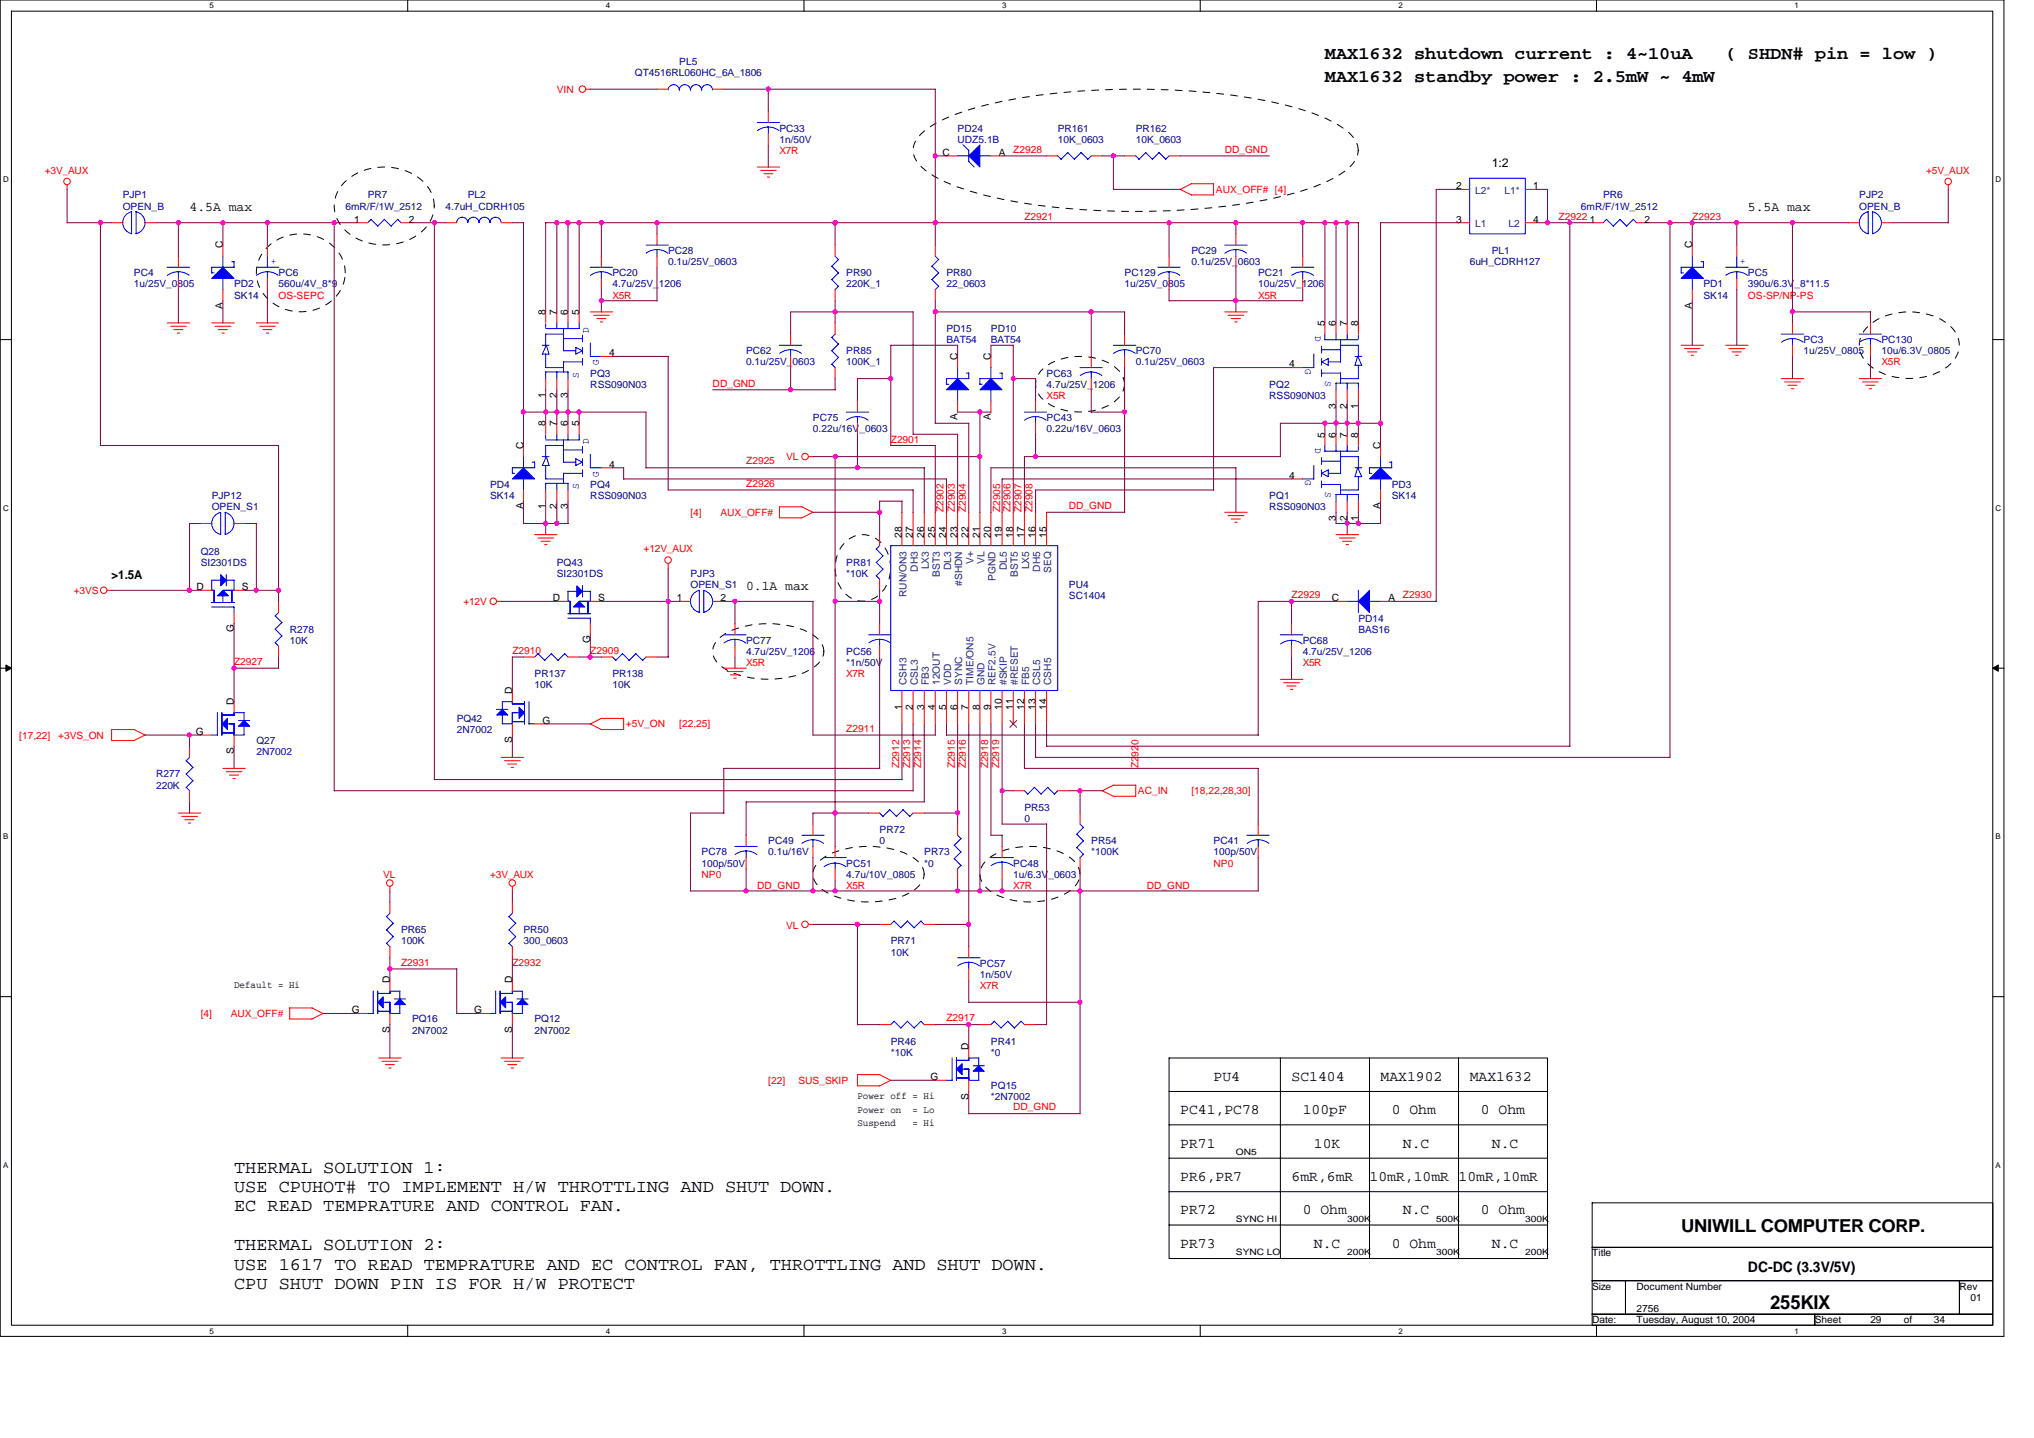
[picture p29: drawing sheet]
<svg xmlns="http://www.w3.org/2000/svg" width="297mm" height="210mm" viewBox="0 0 297 210" stroke-linecap="round" stroke-linejoin="round" font-family="sans-serif">
<defs><g id="words">
<text font-size="2.8" x="258.5" y="191.1">255KIX</text>
<g font-size="2.6">
<text x="193.5" y="8.7">MAX1632 shutdown current : 4~10uA</text>
<text x="193.5" y="11.9">MAX1632 standby power : 2.5mW ~ 4mW</text>
<text x="252" y="8.7">( SHDN# pin = low )</text>
<text x="34.2" y="171.2">THERMAL SOLUTION 1:</text>
<text x="34.2" y="174">USE CPUHOT# TO IMPLEMENT H/W THROTTLING AND SHUT DOWN.</text>
<text x="34.2" y="176.8">EC READ TEMPRATURE AND CONTROL FAN.</text>
<text x="245.5" y="179.8">UNIWILL COMPUTER CORP.</text>
<text x="34.2" y="182.5">THERMAL SOLUTION 2:</text>
<text x="34.2" y="185.3">USE 1617 TO READ TEMPRATURE AND EC CONTROL FAN, THROTTLING AND SHUT DOWN.</text>
<text x="34.2" y="188.2">CPU SHUT DOWN PIN IS FOR H/W PROTECT</text>
</g>
<g font-size="2.1">
<text x="177.2" y="157.8">PU4</text>
<text x="188.6" y="157.8">SC1404</text>
<text x="201.6" y="157.8">MAX1902</text>
<text x="214.6" y="157.8">MAX1632</text>
<text x="172.4" y="167.5">PR71</text>
<text x="172.4" y="162.6">PC41,PC78</text>
<text x="190.2" y="162.6">100pF</text>
<text x="191.9" y="167.5">10K</text>
<text x="203.2" y="162.6">0 Ohm</text>
<text x="204.9" y="167.5">N.C</text>
<text x="216.3" y="162.6">0 Ohm</text>
<text x="217.9" y="167.5">N.C</text>
<text x="172.4" y="172.4">PR6,PR7</text>
<text x="188.6" y="172.4">6mR,6mR</text>
<text x="200" y="172.4">10mR,10mR 10mR,10mR</text>
<text x="172.4" y="177.3">PR72</text>
<text x="190.2" y="177.3">0 Ohm</text>
<text x="204.9" y="177.3">N.C</text>
<text x="216.3" y="177.3">0 Ohm</text>
<text x="172.4" y="182.1">PR73</text>
<text x="191.9" y="182.1">N.C</text>
<text x="203.2" y="182.1">0 Ohm</text>
<text x="217.9" y="182.1">N.C</text>
<text x="255.3" y="185.7">DC-DC (3.3V/5V)</text>
</g>
<g font-size="1.9">
<text x="27.7" y="30.8">4.5A max</text>
<text x="255.3" y="30.8">5.5A max</text>
<text x="109" y="86.1">0.1A max</text>
</g>
<g font-size="1.8">
<text x="217.9" y="24.3">1:2</text>
<text x="16.3" y="84.6">&gt;1.5A</text>
</g>
<g font-size="1.5" fill="#000080">
<text x="92.7" y="11.1">QT4516RL060HC_6A_1806</text>
<text x="99.2" y="9.4">PL5</text>
<text x="113.8" y="19.2">PC33</text>
<text x="113.8" y="20.8">1n/50V</text>
<text x="139.8" y="19.2">PD24</text>
<text x="139.8" y="20.8">UDZ5.1B</text>
<text x="154.5" y="19.2">PR161</text>
<text x="154.5" y="20.8">10K_0603</text>
<text x="165.9" y="19.2">PR162</text>
<text x="165.9" y="20.8">10K_0603</text>
<text x="17.9" y="29">PJP1</text>
<text x="53.7" y="29">PR7</text>
<text x="68.3" y="29">PL2</text>
<text x="234.1" y="29">PR6</text>
<text x="271.5" y="29">PJP2</text>
<text x="17.9" y="30.6">OPEN_B</text>
<text x="50.4" y="30.6">6mR/F/1W_2512</text>
<text x="65.1" y="30.6">4.7uH_CDRH105</text>
<text x="230.9" y="30.6">6mR/F/1W_2512</text>
<text x="271.5" y="30.6">OPEN_B</text>
<text x="19.6" y="40.3">PC4</text>
<text x="19.6" y="42">1u/25V_0805</text>
<text x="34.2" y="42">PD2</text>
<text x="40.7" y="40.3">PC6</text>
<text x="40.7" y="42">560u/4V_8*9</text>
<text x="89.4" y="40.3">PC20</text>
<text x="89.4" y="42">4.7u/25V_1206</text>
<text x="97.6" y="37.1">PC28</text>
<text x="97.6" y="38.7">0.1u/25V_0603</text>
<text x="123.6" y="40.3">PR90</text>
<text x="123.6" y="42">220K_1</text>
<text x="138.2" y="40.3">PR80</text>
<text x="138.2" y="42">22_0603</text>
<text x="164.2" y="40.3">PC129</text>
<text x="164.2" y="42">1u/25V_0805</text>
<text x="174" y="37.1">PC29</text>
<text x="174" y="38.7">0.1u/25V_0603</text>
<text x="183.7" y="40.3">PC21</text>
<text x="183.7" y="42">10u/25V_1206</text>
<text x="214.6" y="38.7">6uH_CDRH127</text>
<text x="217.9" y="37.1">PL1</text>
<text x="248.8" y="42">PD1</text>
<text x="255.3" y="40.3">PC5</text>
<text x="255.3" y="42">390u/6.3V_8*11.5</text>
<text x="34.2" y="43.6">SK14</text>
<text x="248.8" y="43.6">SK14</text>
<text x="109" y="51.7">PC62</text>
<text x="109" y="53.3">0.1u/25V_0603</text>
<text x="123.6" y="51.7">PR85</text>
<text x="123.6" y="53.3">100K_1</text>
<text x="138.2" y="50.1">BAT54</text>
<text x="138.2" y="48.5">PD15</text>
<text x="144.7" y="50.1">BAT54</text>
<text x="144.7" y="48.5">PD10</text>
<text x="165.9" y="51.7">PC70</text>
<text x="165.9" y="53.3">0.1u/25V_0603</text>
<text x="263.4" y="50.1">PC3</text>
<text x="263.4" y="51.7">1u/25V_0805</text>
<text x="274.8" y="50.1">PC130</text>
<text x="274.8" y="51.7">10u/6.3V_0805</text>
<text x="86.2" y="55">PQ3</text>
<text x="86.2" y="56.6">RSS090N03</text>
<text x="152.8" y="55">PC63</text>
<text x="152.8" y="56.6">4.7u/25V_1206</text>
<text x="185.4" y="56.6">PQ2</text>
<text x="185.4" y="58.2">RSS090N03</text>
<text x="118.7" y="61.5">PC75</text>
<text x="118.7" y="63.1">0.22u/16V_0603</text>
<text x="152.8" y="61.5">PC43</text>
<text x="152.8" y="63.1">0.22u/16V_0603</text>
<text x="71.6" y="71.2">PD4</text>
<text x="86.2" y="71.2">PQ4</text>
<text x="203.2" y="71.2">PD3</text>
<text x="30.9" y="72.8">PJP12</text>
<text x="30.9" y="74.5">OPEN_S1</text>
<text x="71.6" y="72.8">SK14</text>
<text x="86.2" y="72.8">RSS090N03</text>
<text x="185.4" y="72.8">PQ1</text>
<text x="185.4" y="74.5">RSS090N03</text>
<text x="203.2" y="72.8">SK14</text>
<text x="29.3" y="81">Q28</text>
<text x="29.3" y="82.6">SI2301DS</text>
<text x="81.3" y="82.6">PQ43</text>
<text x="123.6" y="82.6">PR81</text>
<text x="81.3" y="84.2">SI2301DS</text>
<text x="100.8" y="84.2">PJP3</text>
<text x="100.8" y="85.9">OPEN_S1</text>
<text x="123.6" y="84.2">*10K</text>
<text x="156.1" y="85.9">PU4</text>
<text x="156.1" y="87.5">SC1404</text>
<text x="42.3" y="92.4">R278</text>
<text x="42.3" y="94">10K</text>
<text x="109" y="94">PC77</text>
<text x="109" y="95.6">4.7u/25V_1206</text>
<text x="123.6" y="95.6">PC56</text>
<text x="190.2" y="94">PC68</text>
<text x="190.2" y="95.6">4.7u/25V_1206</text>
<text x="198.4" y="90.7">PD14</text>
<text x="198.4" y="92.4">BAS16</text>
<text x="78.1" y="98.8">PR137</text>
<text x="78.1" y="100.5">10K</text>
<text x="89.4" y="98.8">PR138</text>
<text x="89.4" y="100.5">10K</text>
<text x="123.6" y="97.2">*1n/50V</text>
<text x="66.7" y="105.3">PQ42</text>
<text x="66.7" y="107">2N7002</text>
<text x="22.8" y="113.5">R277</text>
<text x="37.4" y="108.6">Q27</text>
<text x="37.4" y="110.2">2N7002</text>
<text x="22.8" y="115.1">220K</text>
<text x="149.6" y="118.4">PR53</text>
<text x="149.6" y="120">0</text>
<text x="102.5" y="124.9">PC78</text>
<text x="112.2" y="123.2">PC49</text>
<text x="112.2" y="124.9">0.1u/16V</text>
<text x="128.5" y="121.6">PR72</text>
<text x="128.5" y="123.2">0</text>
<text x="135" y="124.9">PR73</text>
<text x="159.4" y="123.2">PR54</text>
<text x="159.4" y="124.9">*100K</text>
<text x="177.2" y="123.2">PC41</text>
<text x="177.2" y="124.9">100p/50V</text>
<text x="102.5" y="126.5">100p/50V</text>
<text x="123.6" y="126.5">PC51</text>
<text x="123.6" y="128.1">4.7u/10V_0805</text>
<text x="135" y="126.5">*0</text>
<text x="148" y="126.5">PC48</text>
<text x="148" y="128.1">1u/6.3V_0603</text>
<text x="58.6" y="136.2">PR65</text>
<text x="58.6" y="137.9">100K</text>
<text x="76.5" y="136.2">PR50</text>
<text x="76.5" y="137.9">300_0603</text>
<text x="130.1" y="137.9">PR71</text>
<text x="130.1" y="139.5">10K</text>
<text x="143.1" y="141.1">PC57</text>
<text x="143.1" y="142.7">1n/50V</text>
<text x="60.2" y="149.2">PQ16</text>
<text x="78.1" y="149.2">PQ12</text>
<text x="60.2" y="150.9">2N7002</text>
<text x="78.1" y="150.9">2N7002</text>
<text x="130.1" y="152.5">PR46</text>
<text x="130.1" y="154.1">*10K</text>
<text x="144.7" y="152.5">PR41</text>
<text x="144.7" y="154.1">*0</text>
<text x="144.7" y="159">PQ15</text>
<text x="144.7" y="160.6">*2N7002</text>
</g>
<g font-size="1.5" fill="#f00">
<text x="81.3" y="13.5">VIN</text>
<text x="113.8" y="22.5">X7R</text>
<text x="148" y="22.3">Z2928</text>
<text x="178.9" y="22.3">DD_GND</text>
<text x="6.5" y="25.4">+3V_AUX</text>
<text x="177.6" y="28.1">AUX_OFF# [4]</text>
<text x="281.3" y="25.4">+5V_AUX</text>
<text x="149.6" y="32">Z2921</text>
<text x="227.6" y="32">Z2922</text>
<text x="247.1" y="32">Z2923</text>
<text x="40.7" y="43.6">OS-SEPC</text>
<text x="89.4" y="43.6">X5R</text>
<text x="183.7" y="43.6">X5R</text>
<text x="255.3" y="43.6">OS-SP/NP-PS</text>
<text x="274.8" y="53.3">X5R</text>
<text x="104.1" y="56.4">DD_GND</text>
<text x="152.8" y="58.2">X5R</text>
<text x="130.1" y="64.7">Z2901</text>
<text x="109" y="71.1">Z2926</text>
<text x="109" y="67.8">Z2925</text>
<text x="114.8" y="67.2">VL</text>
<text x="100.8" y="75.3">[4]</text>
<text x="105.2" y="75.3">AUX_OFF#</text>
<text x="137.8" y="74.8" transform="rotate(-90 137.8 74.8)">Z2902</text>
<text x="139.4" y="74.8" transform="rotate(-90 139.4 74.8)">Z2903</text>
<text x="141" y="74.8" transform="rotate(-90 141 74.8)">Z2904</text>
<text x="146.1" y="74.8" transform="rotate(-90 146.1 74.8)">Z2905</text>
<text x="147.5" y="74.8" transform="rotate(-90 147.5 74.8)">Z2906</text>
<text x="149.2" y="74.8" transform="rotate(-90 149.2 74.8)">Z2907</text>
<text x="150.8" y="74.8" transform="rotate(-90 150.8 74.8)">Z2908</text>
<text x="156.1" y="74.3">DD_GND</text>
<text x="94" y="80.6">+12V_AUX</text>
<text x="10.8" y="86.7">+3VS</text>
<text x="67.7" y="88.3">+12V</text>
<text x="188.6" y="87.3">Z2929</text>
<text x="204.9" y="87.3">Z2930</text>
<text x="74.8" y="95.4">Z2910</text>
<text x="86.2" y="95.4">Z2909</text>
<text x="34.2" y="97.1">Z2927</text>
<text x="109" y="97.2">X5R</text>
<text x="123.6" y="98.8">X7R</text>
<text x="190.2" y="97.2">X5R</text>
<text x="2.8" y="107.8">[17,22]</text>
<text x="8.5" y="107.8">+3VS_ON</text>
<text x="91.4" y="106.2">+5V_ON</text>
<text x="99.2" y="106.2">[22,25]</text>
<text x="123.6" y="106.8">Z2911</text>
<text x="131.3" y="112.2" transform="rotate(-90 131.3 112.2)">Z2912</text>
<text x="132.9" y="112.2" transform="rotate(-90 132.9 112.2)">Z2913</text>
<text x="134.5" y="112.2" transform="rotate(-90 134.5 112.2)">Z2914</text>
<text x="139.4" y="112.2" transform="rotate(-90 139.4 112.2)">Z2915</text>
<text x="141" y="112.2" transform="rotate(-90 141 112.2)">Z2916</text>
<text x="144.3" y="112.2" transform="rotate(-90 144.3 112.2)">Z2918</text>
<text x="145.9" y="112.2" transform="rotate(-90 145.9 112.2)">Z2919</text>
<text x="166.2" y="112.2" transform="rotate(-90 166.2 112.2)">Z2920</text>
<text x="166.2" y="115.9">AC_IN</text>
<text x="174" y="115.9">[18,22,28,30]</text>
<text x="56" y="128.1">VL</text>
<text x="71.6" y="128.1">+3V_AUX</text>
<text x="102.5" y="128.1">NP0</text>
<text x="110.6" y="129.7">DD_GND</text>
<text x="123.6" y="129.7">X5R</text>
<text x="148" y="129.7">X7R</text>
<text x="167.5" y="129.7">DD_GND</text>
<text x="177.2" y="126.5">NP0</text>
<text x="114.8" y="135.6">VL</text>
<text x="58.6" y="140.9">Z2931</text>
<text x="74.8" y="140.9">Z2932</text>
<text x="29.3" y="148.4">[4]</text>
<text x="33.7" y="148.4">AUX_OFF#</text>
<text x="138.2" y="149.1">Z2917</text>
<text x="143.1" y="144.4">X7R</text>
<text x="112.2" y="158.2">[22]</text>
<text x="116.6" y="158.2">SUS_SKIP</text>
<text x="148" y="162.1">DD_GND</text>
</g>
<g font-size="1.5">
<text x="137.6" y="22.7">C</text>
<text x="145.9" y="22.7">A</text>
<text x="212.7" y="27.6">2</text>
<text x="223.9" y="27.6">1</text>
<text x="51.7" y="32.5">1</text>
<text x="59.7" y="32.5">2</text>
<text x="212.7" y="32.5">3</text>
<text x="223.9" y="32.5">4</text>
<text x="232.2" y="32.5">1</text>
<text x="240.2" y="32.5">2</text>
<text x="32.5" y="36.3" transform="rotate(-90 32.5 36.3)">C</text>
<text x="247.1" y="36.3" transform="rotate(-90 247.1 36.3)">C</text>
<text x="32.5" y="45.1" transform="rotate(-90 32.5 45.1)">A</text>
<text x="79.7" y="46" transform="rotate(-90 79.7 46)">8</text>
<text x="81.3" y="46" transform="rotate(-90 81.3 46)">7</text>
<text x="82.9" y="46" transform="rotate(-90 82.9 46)">6</text>
<text x="84.6" y="46" transform="rotate(-90 84.6 46)">5</text>
<text x="193.5" y="47.6" transform="rotate(-90 193.5 47.6)">5</text>
<text x="195.1" y="47.6" transform="rotate(-90 195.1 47.6)">6</text>
<text x="196.7" y="47.6" transform="rotate(-90 196.7 47.6)">7</text>
<text x="198.3" y="47.6" transform="rotate(-90 198.3 47.6)">8</text>
<text x="247.1" y="45.1" transform="rotate(-90 247.1 45.1)">A</text>
<text x="89" y="52">4</text>
<text x="139.8" y="52.5" transform="rotate(-90 139.8 52.5)">C</text>
<text x="144.7" y="52.5" transform="rotate(-90 144.7 52.5)">C</text>
<text x="188.3" y="53.6">4</text>
<text x="79.7" y="58.1" transform="rotate(-90 79.7 58.1)">1</text>
<text x="81.3" y="58.1" transform="rotate(-90 81.3 58.1)">2</text>
<text x="82.9" y="58.1" transform="rotate(-90 82.9 58.1)">3</text>
<text x="195.1" y="59.7" transform="rotate(-90 195.1 59.7)">3</text>
<text x="196.7" y="59.7" transform="rotate(-90 196.7 59.7)">2</text>
<text x="198.3" y="59.7" transform="rotate(-90 198.3 59.7)">1</text>
<text x="76.4" y="65.5" transform="rotate(-90 76.4 65.5)">C</text>
<text x="79.7" y="62.3" transform="rotate(-90 79.7 62.3)">8</text>
<text x="81.3" y="62.3" transform="rotate(-90 81.3 62.3)">7</text>
<text x="82.9" y="62.3" transform="rotate(-90 82.9 62.3)">6</text>
<text x="84.6" y="62.3" transform="rotate(-90 84.6 62.3)">5</text>
<text x="139.8" y="61.4" transform="rotate(-90 139.8 61.4)">A</text>
<text x="144.7" y="61.4" transform="rotate(-90 144.7 61.4)">A</text>
<text x="193.5" y="63.9" transform="rotate(-90 193.5 63.9)">5</text>
<text x="195.1" y="63.9" transform="rotate(-90 195.1 63.9)">6</text>
<text x="196.7" y="63.9" transform="rotate(-90 196.7 63.9)">7</text>
<text x="198.3" y="63.9" transform="rotate(-90 198.3 63.9)">8</text>
<text x="201.6" y="65.5" transform="rotate(-90 201.6 65.5)">C</text>
<text x="89" y="68.3">4</text>
<text x="188.3" y="69.9">4</text>
<text x="76.4" y="74.4" transform="rotate(-90 76.4 74.4)">A</text>
<text x="79.7" y="74.4" transform="rotate(-90 79.7 74.4)">1</text>
<text x="81.3" y="74.4" transform="rotate(-90 81.3 74.4)">2</text>
<text x="82.9" y="74.4" transform="rotate(-90 82.9 74.4)">3</text>
<text x="195.1" y="76" transform="rotate(-90 195.1 76)">3</text>
<text x="196.7" y="76" transform="rotate(-90 196.7 76)">2</text>
<text x="198.3" y="76" transform="rotate(-90 198.3 76)">1</text>
<text x="201.6" y="74.4" transform="rotate(-90 201.6 74.4)">A</text>
<text x="131.7" y="78.5" transform="rotate(-90 131.7 78.5)">28</text>
<text x="133.3" y="78.5" transform="rotate(-90 133.3 78.5)">27</text>
<text x="135" y="78.5" transform="rotate(-90 135 78.5)">26</text>
<text x="136.6" y="78.5" transform="rotate(-90 136.6 78.5)">25</text>
<text x="138.2" y="78.5" transform="rotate(-90 138.2 78.5)">24</text>
<text x="139.8" y="78.5" transform="rotate(-90 139.8 78.5)">23</text>
<text x="141.5" y="78.5" transform="rotate(-90 141.5 78.5)">22</text>
<text x="143.1" y="78.5" transform="rotate(-90 143.1 78.5)">21</text>
<text x="144.7" y="78.5" transform="rotate(-90 144.7 78.5)">20</text>
<text x="146.3" y="78.5" transform="rotate(-90 146.3 78.5)">19</text>
<text x="148" y="78.5" transform="rotate(-90 148 78.5)">18</text>
<text x="149.6" y="78.5" transform="rotate(-90 149.6 78.5)">17</text>
<text x="151.2" y="78.5" transform="rotate(-90 151.2 78.5)">16</text>
<text x="152.8" y="78.5" transform="rotate(-90 152.8 78.5)">15</text>
<text x="28.7" y="86.1">D</text>
<text x="35.3" y="86.1">S</text>
<text x="80.7" y="87.8">D</text>
<text x="87.4" y="87.8">S</text>
<text x="98.9" y="87.8">1</text>
<text x="105.2" y="87.8">2</text>
<text x="194.5" y="87.8">C</text>
<text x="202.8" y="87.8">A</text>
<text x="34.2" y="92.2" transform="rotate(-90 34.2 92.2)">G</text>
<text x="86.2" y="93.9" transform="rotate(-90 86.2 93.9)">G</text>
<text x="74.8" y="101.3" transform="rotate(-90 74.8 101.3)">D</text>
<text x="28.6" y="107.3">G</text>
<text x="34.2" y="102.9" transform="rotate(-90 34.2 102.9)">D</text>
<text x="79.2" y="105.6">G</text>
<text x="131.7" y="103.6" transform="rotate(-90 131.7 103.6)">1</text>
<text x="133.3" y="103.6" transform="rotate(-90 133.3 103.6)">2</text>
<text x="135" y="103.6" transform="rotate(-90 135 103.6)">3</text>
<text x="136.6" y="103.6" transform="rotate(-90 136.6 103.6)">4</text>
<text x="138.2" y="103.6" transform="rotate(-90 138.2 103.6)">5</text>
<text x="139.8" y="103.6" transform="rotate(-90 139.8 103.6)">6</text>
<text x="141.5" y="103.6" transform="rotate(-90 141.5 103.6)">7</text>
<text x="143.1" y="103.6" transform="rotate(-90 143.1 103.6)">8</text>
<text x="144.7" y="103.6" transform="rotate(-90 144.7 103.6)">9</text>
<text x="146.3" y="103.6" transform="rotate(-90 146.3 103.6)">10</text>
<text x="148" y="103.6" transform="rotate(-90 148 103.6)">11</text>
<text x="149.6" y="103.6" transform="rotate(-90 149.6 103.6)">12</text>
<text x="151.2" y="103.6" transform="rotate(-90 151.2 103.6)">13</text>
<text x="152.8" y="103.6" transform="rotate(-90 152.8 103.6)">14</text>
<text x="34.2" y="110.1" transform="rotate(-90 34.2 110.1)">S</text>
<text x="74.8" y="108.5" transform="rotate(-90 74.8 108.5)">S</text>
<text x="56.9" y="143.5" transform="rotate(-90 56.9 143.5)">D</text>
<text x="74.8" y="143.5" transform="rotate(-90 74.8 143.5)">D</text>
<text x="34.2" y="144.2">Default = Hi</text>
<text x="51.4" y="147.9">G</text>
<text x="69.3" y="147.9">G</text>
<text x="56.9" y="150.8" transform="rotate(-90 56.9 150.8)">S</text>
<text x="74.8" y="150.8" transform="rotate(-90 74.8 150.8)">S</text>
<text x="141.5" y="153.3" transform="rotate(-90 141.5 153.3)">D</text>
<text x="125.2" y="160.5">Power off = Hi</text>
<text x="135.9" y="157.7">G</text>
<text x="141.5" y="160.5" transform="rotate(-90 141.5 160.5)">S</text>
<text x="125.2" y="162.5">Power on</text>
<text x="125.2" y="164.4">Suspend</text>
<text x="133.3" y="162.5">= Lo</text>
<text x="133.3" y="164.4">= Hi</text>
<text x="232.5" y="183.4">Title</text>
<text x="232.5" y="188.3">Size</text>
<text x="239" y="188.3">Document Number</text>
<text x="239" y="191.5">2756</text>
<text x="286.1" y="188.3">Rev</text>
<text x="287.8" y="189.9">01</text>
<text x="232.5" y="193.1">Date:</text>
<text x="239" y="193.1">Tuesday, August 10, 2004</text>
<text x="265" y="193.1">Sheet</text>
<text x="273.2" y="193.1">29</text>
<text x="278" y="193.1">of</text>
<text x="282.4" y="193.1">34</text>
</g>
<g font-size="1.5" fill="#004080">
<text x="215.4" y="28.3">L2*</text>
<text x="219.7" y="28.3">L1*</text>
<text x="215.4" y="33.2">L1</text>
<text x="220.3" y="33.2">L2</text>
<text x="134" y="83.4" transform="rotate(-90 134 83.4)">DH3</text>
<text x="135.7" y="83.1" transform="rotate(-90 135.7 83.1)">LX3</text>
<text x="138.9" y="83.2" transform="rotate(-90 138.9 83.2)">DL3</text>
<text x="142.2" y="82.3" transform="rotate(-90 142.2 82.3)">V+</text>
<text x="143.8" y="82.3" transform="rotate(-90 143.8 82.3)">VL</text>
<text x="147" y="83.2" transform="rotate(-90 147 83.2)">DL5</text>
<text x="150.3" y="83.1" transform="rotate(-90 150.3 83.1)">LX5</text>
<text x="151.9" y="83.4" transform="rotate(-90 151.9 83.4)">DH5</text>
<text x="153.5" y="83.6" transform="rotate(-90 153.5 83.6)">SEQ</text>
<text x="132.4" y="87.2" transform="rotate(-90 132.4 87.2)">RUN/ON3</text>
<text x="137.3" y="84.2" transform="rotate(-90 137.3 84.2)">BST3</text>
<text x="140.5" y="85.5" transform="rotate(-90 140.5 85.5)">#SHDN</text>
<text x="145.4" y="84.8" transform="rotate(-90 145.4 84.8)">PGND</text>
<text x="148.6" y="84.2" transform="rotate(-90 148.6 84.2)">BST5</text>
<text x="132.4" y="100" transform="rotate(-90 132.4 100)">CSH3</text>
<text x="134" y="100" transform="rotate(-90 134 100)">CSL3</text>
<text x="135.7" y="100" transform="rotate(-90 135.7 100)">FB3</text>
<text x="137.3" y="100" transform="rotate(-90 137.3 100)">12OUT</text>
<text x="138.9" y="100" transform="rotate(-90 138.9 100)">VDD</text>
<text x="140.5" y="100" transform="rotate(-90 140.5 100)">SYNC</text>
<text x="142.2" y="100" transform="rotate(-90 142.2 100)">TIME/ON5</text>
<text x="143.8" y="100" transform="rotate(-90 143.8 100)">GND</text>
<text x="145.4" y="100" transform="rotate(-90 145.4 100)">REF2.5V</text>
<text x="147" y="100" transform="rotate(-90 147 100)">#SKIP</text>
<text x="148.6" y="100" transform="rotate(-90 148.6 100)">#RESET</text>
<text x="150.3" y="100" transform="rotate(-90 150.3 100)">FB5</text>
<text x="151.9" y="100" transform="rotate(-90 151.9 100)">CSL5</text>
<text x="153.5" y="100" transform="rotate(-90 153.5 100)">CSH5</text>
</g>
<g font-size="1.5" fill="#00f">
<text x="39.5" y="38.6">+</text>
<text x="254.1" y="38.6">+</text>
<text x="86" y="48.6" transform="rotate(-90 86 48.6)">D</text>
<text x="87.5" y="53.3" transform="rotate(-90 87.5 53.3)">G</text>
<text x="190.6" y="53.8" transform="rotate(90 190.6 53.8)">G</text>
<text x="192.1" y="49.1" transform="rotate(90 192.1 49.1)">D</text>
<text x="84.5" y="55.1" transform="rotate(-90 84.5 55.1)">S</text>
<text x="193.5" y="55.6" transform="rotate(90 193.5 55.6)">S</text>
<text x="86" y="64.9" transform="rotate(-90 86 64.9)">D</text>
<text x="192.1" y="65.4" transform="rotate(90 192.1 65.4)">D</text>
<text x="84.5" y="71.4" transform="rotate(-90 84.5 71.4)">S</text>
<text x="87.5" y="69.6" transform="rotate(-90 87.5 69.6)">G</text>
<text x="190.6" y="70.1" transform="rotate(90 190.6 70.1)">G</text>
<text x="193.5" y="71.9" transform="rotate(90 193.5 71.9)">S</text>
</g>
<g font-size="1.3">
<text x="180.5" y="168.6">ON5</text>
<text x="180.5" y="178.4">SYNC HI</text>
<text x="196.7" y="178.4">300K</text>
<text x="209.7" y="178.4">500K</text>
<text x="222.8" y="178.4">300K</text>
<text x="180.5" y="183.2">SYNC LO</text>
<text x="196.7" y="183.2">200K</text>
<text x="209.7" y="183.2">300K</text>
<text x="222.8" y="183.2">200K</text>
</g>
<g font-size="1.2">
<text x="30.6" y="1.2">5</text>
<text x="88.5" y="1.2">4</text>
<text x="146.3" y="1.2">3</text>
<text x="204.2" y="1.2">2</text>
<text x="262.1" y="1.2">1</text>
<text x=".5" y="26.6">D</text>
<text x="291.4" y="26.6">D</text>
<text x=".5" y="74.6">C</text>
<text x="291.4" y="74.6">C</text>
<text x=".5" y="122.5">B</text>
<text x="291.4" y="122.5">B</text>
<text x=".5" y="170.5">A</text>
<text x="291.4" y="170.5">A</text>
<text x="30.6" y="194.7">5</text>
<text x="88.5" y="194.7">4</text>
<text x="146.3" y="194.7">3</text>
<text x="204.2" y="194.7">2</text>
<text x="262.1" y="194.7">1</text>
</g>
</g></defs>
<path d="M0 0h292.6v195.1h-292.6zM1.7 1.6h289.3v191.8h-289.3z" fill="none" stroke="#000" stroke-width=".15"/>
<g fill="#fff">
<path d="M30.6 .2h.6v1.3h-.6z"/>
<path d="M30.6 193.6h.6v1.3h-.6z"/>
</g>
<path d="M59.5 0v1.6M59.5 193.4v1.7" fill="none" stroke="#000" stroke-width=".15"/>
<g fill="#fff">
<path d="M88.5 .2h.6v1.3h-.6z"/>
<path d="M88.5 193.6h.6v1.3h-.6z"/>
</g>
<path d="M117.4 0v1.6M117.4 193.4v1.7" fill="none" stroke="#000" stroke-width=".15"/>
<g fill="#fff">
<path d="M146.3 .2h.7v1.3h-.7z"/>
<path d="M146.3 193.6h.7v1.3h-.7z"/>
</g>
<path d="M175.3 0v1.6M175.3 193.4v1.7" fill="none" stroke="#000" stroke-width=".15"/>
<g fill="#fff">
<path d="M204.2 .2h.6v1.3h-.6z"/>
<path d="M204.2 193.6h.6v1.3h-.6z"/>
</g>
<path d="M233.1 0v1.6M233.1 193.4v1.7" fill="none" stroke="#000" stroke-width=".15"/>
<g fill="#fff">
<path d="M262.1 .2h.6v1.3h-.6z"/>
<path d="M262.1 193.6h.6v1.3h-.6z"/>
<path d="M.5 25.6h.8v1.3h-.8z"/>
<path d="M291.4 25.6h.9v1.3h-.9z"/>
<path d="M.5 73.5h.8v1.3h-.8z"/>
<path d="M291.4 73.5h.9v1.3h-.9z"/>
</g>
<path d="M0 49.6h1.7M291 49.6h1.6" fill="none" stroke="#000" stroke-width=".15"/>
<g fill="#fff">
<path d="M.5 121.5h.7v1.3h-.7z"/>
<path d="M291.4 121.5h.8v1.3h-.8z"/>
</g>
<path d="M0 97.5h1.7M291 97.5h1.6" fill="none" stroke="#000" stroke-width=".15"/>
<path d="M.9 97.1l.8 .4-.8 .5zM291 97.5l.8-.4v.9z" fill="#000" stroke="#000" stroke-width=".15"/>
<g fill="#fff">
<path d="M.5 169.4h.7v1.3h-.7z"/>
<path d="M291.4 169.4h.8v1.3h-.8z"/>
</g>
<g fill="none" stroke="#000" stroke-width=".15">
<path d="M0 145.5h1.7M170.7 154.4h55.3v29.3h-55.3zM170.7 159.3h55.3M187 154.4v29.3M200 154.4v29.3M213 154.4v29.3M291 145.5h1.6M170.7 173.9h55.3M170.7 169.1h55.3M170.7 164.2h55.3M170.7 178.8h55.3M232.5 175.6h58.5v6.5h-58.5z"/>
<path d="M232.5 182.1h58.5v4.8h-58.5zM232.5 186.9h4.9v4.9h-4.9zM232.5 191.8h32.5v1.6h-32.5zM237.4 186.9h48.7v4.9h-48.7zM265 191.8h26v1.6h-26zM286.1 186.9h4.9v4.9h-4.9z"/>
</g>
<path d="M134.4 19.7a17.8 17.8 0 0 1 7.6-3.8 90.6 90.6 0 0 1 26.6-2.8 79.1 79.1 0 0 1 22.8 3.3 16.1 16.1 0 0 1 5.9 3.3 2.95 2.95 0 0 1 0 4.5 17.8 17.8 0 0 1-7.6 3.8 90.5 90.5 0 0 1-26.7 2.8 78.8 78.8 0 0 1-22.8-3.4 16.1 16.1 0 0 1-5.8-3.2 2.95 2.95 0 0 1 0-4.5zM39.3 35.8a7 7 0 0 1 10.4 1.4 5.4 5.4 0 0 1-2.8 7.7 6.8 6.8 0 0 1-9.1-3.3 5.2 5.2 0 0 1 1.5-5.8zM50.6 26.3a8.6 8.6 0 0 1 11.6 .7 4.8 4.8 0 0 1-1.3 7.3 8.6 8.6 0 0 1-10.9-1.1 4.7 4.7 0 0 1 .6-6.9zM152.5 53.7a9.1 9.1 0 0 1 10.5 0 2.91 2.91 0 0 1 0 4.8 9.1 9.1 0 0 1-10.5 0 2.92 2.92 0 0 1 0-4.8zM272.9 47.5a9.8 9.8 0 0 1 11.8 0 3.6 3.6 0 0 1 0 5.8 9.7 9.7 0 0 1-11.8 0 3.6 3.6 0 0 1 0-5.8zM123.4 79.2a3.7 3.7 0 0 1 6.1 1.2 5.3 5.3 0 0 1-2.1 7.1 3.8 3.8 0 0 1-4.9-2.2 5.6 5.6 0 0 1 .9-6.1zM105 93.2a9.9 9.9 0 0 1 5.9-2.1 13.2 13.2 0 0 1 7.8 1.6 2.81 2.81 0 0 1 1.5 3 4.7 4.7 0 0 1-3.2 2.7 14.7 14.7 0 0 1-10.6-.4 3.8 3.8 0 0 1-2.3-2.9l.1-.7 .3-.6zM119.6 125.7a9.9 9.9 0 0 1 5.9-2.1 13.2 13.2 0 0 1 7.9 1.6 2.81 2.81 0 0 1 1.4 3.1 4.7 4.7 0 0 1-3.2 2.6 14.7 14.7 0 0 1-10.5-.4 3.8 3.8 0 0 1-2.4-2.9l.1-.7 .3-.6zM143.9 125.7a9.8 9.8 0 0 1 7.7-2.1 8.5 8.5 0 0 1 5.3 2.1 2.54 2.54 0 0 1 0 3.8 9.8 9.8 0 0 1-7.7 2.1 8.4 8.4 0 0 1-5.3-2.1 2.55 2.55 0 0 1 0-3.8z" fill="none" stroke="#000" stroke-width=".15" stroke-dasharray="1 1 1 1 1 1 1 1"/>
<g fill="none" stroke="#f00" stroke-width=".15">
<path d="M85.6 13h.6M95.9 13h1.7M104.1 13h1.6M112.2 16.3v1.6M112.2 19.5v1.6M9.8 27v.7M16.3 32.5h1.6M21.2 32.5h1.6M26.1 37.4v1.6M32.6 35.8v1.6M39 35.8v1.6M52.1 32.5h1.6"/>
<path d="M58.6 32.5h1.6M65.1 32.5h1.6M73.2 32.5h1.6M87.8 37.4v1.6M95.9 34.1v1.7M95.9 37.4v1.6M110.6 24.4h3.3M111.1 24.9h2.3M111.5 25.4h1.4M112.1 25.8h.3M122 35.8v1.6M136.6 35.8v1.6"/>
<path d="M138.2 22.8h1.6M144.7 22.8h1.6M152.8 22.8h1.7M159.4 22.8h1.6M164.2 22.8h1.7M170.7 37.4v1.6M170.7 22.8h1.7M172.4 27.6l1.6 .9M174 26.8h3.2M174 26.8l-1.7 .9M174 28.4h3.2M177.2 26.8v1.6"/>
<path d="M180.5 34.1v1.7M180.5 37.4v1.6M190.2 37.4v1.6M213 32.5h1.6M213 27.6h1.6M222.8 32.5h1.6M222.8 27.6h1.6M232.5 32.5h1.6M239 32.5h1.6M247.1 35.8v1.6M253.6 35.8v1.6M269.9 32.5h1.6"/>
<path d="M274.8 32.5h1.6M284.5 27v.7M24.4 47.1h3.3M24.9 47.6h2.3M25.4 48.1h1.3M25.9 48.6h.3M26.1 40.6v1.7M30.9 47.1h3.3M31.4 47.6h2.3M31.9 48.1h1.3M32.4 48.6h.3M32.6 42.3v1.6"/>
<path d="M37.4 47.1h3.3M37.9 47.6h2.3M38.4 48.1h1.3M38.9 48.6h.3M39 40.6v1.7M79.7 45.5v1.6M79.7 55.3v1.6M81.3 45.5v1.6M81.3 55.3v1.6M82.9 45.5v1.6M82.9 55.3v1.6M84.6 45.5v1.6"/>
<path d="M86.2 45.5h3.3M86.7 46h2.3M87.2 46.5h1.3M87.7 47h.3M87.8 52h1.6M87.8 40.6v1.7M115.5 48.8v1.6M115.5 52v1.7M122 42.3v1.6M122 47.1v1.7M122 53.7v1.6M125.2 58.5v1.7"/>
<path d="M136.6 42.3v1.6M139.8 52v1.7M139.8 58.5v1.7M144.7 52v1.7M144.7 58.5v1.7M151.2 58.5v1.7M159.4 52v1.7M159.4 55.3v1.6M164.2 48.8v1.6M164.2 52v1.7M170.7 40.6v1.7M178.9 45.5h3.2"/>
<path d="M179.3 46h2.3M179.8 46.5h1.3M180.3 47h.4M188.6 53.7h1.6M190.2 40.6v1.7M193.5 47.1v1.7M195.1 47.1v1.7M195.1 56.9v1.6M196.7 47.1v1.7M196.7 56.9v1.6M198.4 47.1v1.7M198.4 56.9v1.6"/>
<path d="M245.5 50.4h3.3M246 50.9h2.3M246.5 51.4h1.3M247 51.9h.3M247.1 42.3v1.6M252 50.4h3.3M252.5 50.9h2.3M253 51.4h1.3M253.5 51.9h.3M253.6 40.6v1.7M260.1 55.3h3.3M260.6 55.8h2.3"/>
<path d="M261.1 56.2h1.3M261.6 56.7h.4M261.8 47.1v1.7M261.8 50.4v1.6M271.5 55.3h3.3M272 55.8h2.3M272.5 56.2h1.3M273 56.7h.3M273.2 47.1v1.7M273.2 50.4v1.6M29.3 76.4h1.6M34.2 76.4h1.6"/>
<path d="M76.5 65v1.7M76.5 71.5v1.7M78.1 78h3.2M78.6 78.5h2.3M79 79h1.3M79.5 79.5h.4M79.7 61.8v1.6M79.7 71.5v1.7M81.3 61.8v1.6M81.3 71.5v1.7M82.9 61.8v1.6M82.9 71.5v1.7"/>
<path d="M84.6 61.8v1.6M87.8 68.3h1.6M113.8 75.6h3.3M117.1 74l1.6 .8M117.1 74h-3.3v1.6M118.1 66.7h.6M118.7 74.8l-1.6 .8M125.2 61.8v1.6M128.5 78v1.7M131.7 74.8v4.9M133.3 74.8v4.9M135 74.8v4.9"/>
<path d="M136.6 74.8v4.9M138.2 74.8v4.9M139.8 74.8v4.9M141.5 74.8v4.9M143.1 74.8v4.9M144.7 74.8v4.9M146.3 74.8v4.9M148 74.8v4.9M149.6 74.8v4.9M151.2 61.8v1.6M151.2 74.8v4.9M152.8 74.8v4.9"/>
<path d="M178.9 74.8h3.2M179.3 75.3h2.3M179.8 75.8h1.3M180.3 76.2h.4M188.6 69.9h1.6M193.5 63.4v1.6M195.1 78h3.3M195.1 63.4v1.6M195.1 73.2v1.6M195.6 78.5h2.3M196.1 79h1.3M196.6 79.5h.3"/>
<path d="M196.7 63.4v1.6M196.7 73.2v1.6M198.4 63.4v1.6M198.4 73.2v1.6M201.6 65v1.7M201.6 71.5v1.7M15.6 86.2h.7M29.3 86.2h1.6M34.2 86.2h1.6M34.2 89.4v1.6M40.7 87.8v1.6M40.7 94.3v1.6"/>
<path d="M72.5 87.8h.7M76.5 95.9h1.6M81.3 87.8h1.6M82.9 95.9h1.7M86.2 87.8h1.6M86.2 91v1.7M87.8 95.9h1.6M94.3 95.9h1.6M97.6 82.3v.6M99.2 87.8h1.6M104.1 87.8h1.6M105.7 97.5h3.3"/>
<path d="M106.2 98h2.3M106.7 98.5h1.3M107.2 99h.3M107.3 91v1.7M107.3 94.3v1.6M128.5 84.5v1.7M128.5 91v1.7M128.5 94.3v1.6M187 99.2h3.3M187.5 99.7h2.3M188.6 91v1.7M188.6 94.3v1.6"/>
<path d="M195.1 87.8h1.6M201.6 87.8h1.6M19.5 106.5l1.7 .8M19.6 106.5h-3.3v1.6h3.3l1.6-.8M26.1 118.7h3.2M26.5 119.2h2.3M27 119.7h1.3M27.7 108.9v1.7M27.7 115.4v1.7M29.3 107.3h1.6M32.6 112.2h3.2M33 112.6h2.3"/>
<path d="M33.5 113.1h1.3M34 113.6h.4M34.2 102.4v1.6M34.2 107.3v1.6M73.2 110.6h3.3M73.7 111h2.3M74.1 111.5h1.4M74.7 112h.3M74.8 100.8v1.6M74.8 105.7v1.6M78.1 105.7h1.6M86.2 105.7l1.6-.8 3.3-.1v1.7h-3.3"/>
<path d="M86.2 105.7l1.6 .8M126.8 118.7h1.7M131.7 100.8v4.9M133.3 118.7h1.7M133.3 100.8v4.9M135 100.8v4.9M136.6 100.8v4.9M138.2 100.8v4.9M139.8 100.8v4.9M141.5 100.8v4.9M143.1 100.8v4.9M144.7 100.8v4.9"/>
<path d="M146.3 100.8v4.9M148 115.4h1.6M148 100.8v4.9M149.6 100.8v4.9M151.2 100.8v4.9M152.8 100.8v4.9M154.5 115.4h1.6M157.7 118.7v1.6M161 115.4l1.6 .8M162.6 114.6h3.3v1.6M162.6 114.6l-1.7 .8M162.6 116.2h3.3"/>
<path d="M187.9 100.1h1.4M188.4 100.6h.4M27.5 120.1h.4M56.9 129.4v.7M56.9 131.7v1.6M56.9 138.2v1.6M74.8 129.4v.7M74.8 131.7v1.6M74.8 138.2v1.6M109 121.9v1.6M109 125.2v1.6M118.1 134.9h.6"/>
<path d="M118.7 120.3v1.6M118.7 123.5v1.7M122 123.5v1.7M122 126.8v1.6M128.5 134.9h1.6M135 134.9h1.6M139.8 120.3v1.6M139.8 126.8v1.6M141.5 138.2v1.6M146.3 123.5v1.7M146.3 126.8v1.6M157.7 125.2v1.6"/>
<path d="M183.7 120.3v1.6M183.7 123.5v1.7M42.3 148.7h3.3M42.3 147.1h3.3M42.3 147.1v1.6M45.6 147.1l1.6 .9M47.2 147.9l-1.7 .9M52.1 147.9h1.6M55.3 154.4h3.3M55.8 154.9h2.3M56.3 155.4h1.3M56.8 155.9h.3"/>
<path d="M56.9 143.1v1.6M56.9 147.9v1.7M70 147.9h1.6M73.2 154.4h3.3M73.7 154.9h2.3M74.1 155.4h1.4M74.7 155.9h.3M74.8 143.1v1.6M74.8 147.9v1.7M125.2 158.5h3.3M125.2 156.8v1.7M125.2 156.9h3.3"/>
<path d="M128.5 149.6h1.6M128.5 156.9l1.6 .8M130.1 157.7l-1.7 .8M135 149.6h1.6M136.6 157.7h1.6M141.5 141.4v1.7M141.5 152.8v1.6M141.5 157.7v1.6M143.1 149.6h1.6M149.6 149.6h1.6"/>
<circle cx="85.1" cy="13" r=".48"/>
<circle cx="9.8" cy="26.5" r=".48"/>
<circle cx="284.5" cy="26.5" r=".48"/>
<circle cx="117.6" cy="66.6" r=".48"/>
<circle cx="15.1" cy="86.2" r=".48"/>
<circle cx="72" cy="87.8" r=".48"/>
<circle cx="97.6" cy="81.8" r=".48"/>
<circle cx="56.9" cy="128.9" r=".48"/>
<circle cx="74.8" cy="128.9" r=".48"/>
<circle cx="117.6" cy="134.9" r=".48"/>
</g>
<g fill="none" stroke="#00f" stroke-width=".15">
<path d="M97.6 13.1a.82 .82 0 0 1 .8-.7 .82 .82 0 0 1 .8 .7 .82 .82 0 0 1 .8-.7 .82 .82 0 0 1 .8 .7 .82 .82 0 0 1 .8-.7 .82 .82 0 0 1 .9 .7 .8 .8 0 0 1 .8-.7 .8 .8 0 0 1 .8 .7M110.6 17.9h3.3M110.6 19.1a2.59 2.59 0 0 1 1.6-.6 2.46 2.46 0 0 1 1.6 .6M112.2 18.5v1M19.2 34.1a1.63 1.63 0 0 1-1.3-1.6 1.62 1.62 0 0 1 1.3-1.6v3.3M19.9 30.9a1.65 1.65 0 0 1 1.3 1.6 1.63 1.63 0 0 1-1.3 1.6M19.9 30.9v3.2M24.4 39h3.3M26.1 39.7v1M30.9 39.8h.4M32.6 37.4v1.6M33.8 38.2h.4v.8"/>
<path d="M34.2 39h-3.3v.9M37.4 39h3.3M39 37.4v1.6M39 39.7v1M54.2 32l-.5 .5M56.1 32l1 1M56.2 32l-1 1-1-1M58.6 32.5l-.5-.5-1 1M66.7 32.5a.82 .82 0 0 1 .8-.8 .82 .82 0 0 1 .8 .8 .82 .82 0 0 1 .8-.8 .82 .82 0 0 1 .9 .8 .8 .8 0 0 1 .8-.8 .8 .8 0 0 1 .8 .8 .82 .82 0 0 1 .8-.8 .82 .82 0 0 1 .8 .8M86.2 39h3.2M87.8 39.7a2.59 2.59 0 0 0-1.6 .5M87.8 39.7a2.46 2.46 0 0 1 1.6 .5"/>
<path d="M87.8 39.7v1M94.3 35.8h3.3M94.4 37a2.59 2.59 0 0 1 1.5-.6 2.46 2.46 0 0 1 1.6 .6M95.9 36.4v1M121.5 38.9l1 1M122 37.4l.5 .5-1 1M122.4 39.8l-.9 1 1 1M136.1 38.8l1 1M136.6 37.4l.5 .5M137.1 39.8l-1 1M137.1 37.9l-1 1M139.8 22.8h1.7"/>
<path d="M140.6 21.1l.9 .8v1.7M141.5 23.6l.8 .8M143.1 22.8h1.6M155.9 22.2l1 1M155.9 22.3l-1 1-.5-.6M157.9 22.2l1 1M157.9 22.3l-1 1M159.4 22.8l-.5 .5M167.3 22.2l1 1M167.3 22.3l-1 1-.5-.6M169.1 39h3.3M169.2 22.2l1 1"/>
<path d="M169.3 22.3l-1 1M170.7 39.7a2.7 2.7 0 0 0-1.6 .5M170.7 39.7a2.5 2.5 0 0 1 1.6 .5M170.7 39.7v1M170.7 22.8l-.5 .5M178.9 35.8h3.2M178.9 37a2.7 2.7 0 0 1 1.6-.6 2.5 2.5 0 0 1 1.6 .6M180.5 36.4v1M188.6 39h3.3M190.2 39.7v1M214.6 26h8.2v8.1h-8.2zM234.6 32l1 1"/>
<path d="M234.6 32l-.5 .5M238.5 32l.5 .5M238.5 32l-.9 1-1-1-1 1M245.5 39.8h.3M247.1 37.4v1.6M248.4 38.2h.4v.8h-3.3v.9M252 39h3.3M253.6 37.4v1.6M253.6 39.7v1M272.8 34.1a1.63 1.63 0 0 1-1.3-1.6 1.63 1.63 0 0 1 1.3-1.6v3.3M273.4 30.9a1.65 1.65 0 0 1 1.4 1.6 1.63 1.63 0 0 1-1.4 1.6M273.5 30.9v3.2"/>
<path d="M24.4 40.2a2.7 2.7 0 0 1 1.6-.5h.1a2.5 2.5 0 0 1 1.5 .5M32.6 40.6v1.7M37.5 40.2a2.59 2.59 0 0 1 1.5-.5 2.46 2.46 0 0 1 1.6 .5M79.2 50.4h1M79.7 47.3v.5M79.7 48.7v1.7M79.7 51.7v2h2.6M79.7 48.8h2.6M79.7 50.5l-.5 1.2h1l-.4-1.2M81.3 47.1v.9M81.3 54.3v1M82.3 51.2h1.8"/>
<path d="M82.3 48v3.2M82.3 49.4h2.8M82.9 47.1v.9M82.9 54.3v1M83 54.3h-3.3v1M84.6 47.1v.9h-4.9M85.1 48.9v1M85.1 50.7v1M85.1 52.3v1M85.1 52.8h-2.8v1.5M85.1 51.2l-1 .5v-1l1 .5M86.2 50.1v1.9h1.6"/>
<path d="M113.8 50.4h3.3M113.9 51.6a2.7 2.7 0 0 1 1.5-.5h.1a2.5 2.5 0 0 1 1.5 .5M115.5 51.1v.9M122 48.7l-.5 .5 .9 1M122.4 41.8l-.5 .5M122.5 50.2l-1 1 1 1-1 .9 .5 .6M136.1 40.8l1 1M137.1 41.8l-.5 .5M138.2 56.1h.4M139.8 53.6v1.7M139.8 56.9v1.6M141.1 54.5h.4"/>
<path d="M141.5 54.4v.9M141.5 55.3h-3.3v.8M143.1 56.1h.3M144.7 53.6v1.7M144.7 56.9v1.6M146 54.5h.3M146.3 54.4v.9M146.4 55.3h-3.3v.8M157.7 53.7h3.3M157.8 54.8a2.61 2.61 0 0 1 3.1 0M159.4 54.3v1M162.6 50.4h3.3"/>
<path d="M162.6 51.6a2.7 2.7 0 0 1 1.6-.5 2.5 2.5 0 0 1 1.6 .5M164.2 51.1v.9M188.6 40.2a2.7 2.7 0 0 1 1.6-.5 2.5 2.5 0 0 1 1.6 .5M191.9 51.7v2h-1.7M193 54.5h2.8M193 51.1h2.8M193 50.5v1M193 52.3v1M193 54v.9M193.5 49.6h4.9M193.5 48.7v.9M194 52.8h1.8"/>
<path d="M194 52.3v1l-1-.5M194 52.3l-1 .6M195.1 56.9v-1h3.3v1M195.1 48.7v.9M195.7 50.4h2.7v1.6M195.8 49.6v3.2M195.8 54.4v1.5M196.7 48.7v.9M196.7 55.9v1M197.9 52h1M198.2 52.2l-.3 1.1h1l-.6-1.1M198.4 48.9v.5"/>
<path d="M198.4 53.3v2h-2.7M247.1 40.6v1.7M252 40.2a2.7 2.7 0 0 1 1.6-.5 2.5 2.5 0 0 1 1.6 .5M260.1 48.8h3.3M260.2 50a2.7 2.7 0 0 1 1.5-.6h.1a2.5 2.5 0 0 1 1.5 .6M261.8 49.4v1M271.5 48.8h3.3M271.5 50a2.61 2.61 0 0 1 3.2 0M273.2 49.4v1M32.2 74.8a1.63 1.63 0 0 0-1.3 1.6 1.61 1.61 0 0 0 1.3 1.6M32.2 74.8v3.3M32.9 74.8a1.67 1.67 0 0 1 1.3 1.6 1.63 1.63 0 0 1-1.3 1.6"/>
<path d="M32.9 74.8v3.2M74.8 69.1h.4M76.5 66.6v1.7M76.5 69.9v1.6M77.7 67.5h.4M78.1 67.4v.9h-3.3v.8M79.2 66.7h1M79.7 63.5v.6M79.7 65v1.7M79.7 67.9v2h2.6M79.7 65h2.6M79.7 66.8l-.5 1.1h1l-.4-1.1"/>
<path d="M81.3 63.4v.8M81.3 70.5v1M82.3 67.5h1.8M82.3 64.2v3.3M82.3 65.7h2.8M82.9 63.4v.8M82.9 70.5v1M83 70.5h-3.3v1M84.6 63.4v.8h-4.9M85.1 65.2v1M85.1 67v.9M85.1 68.6v1"/>
<path d="M85.1 69.1h-2.8v1.4M85.1 67.4l-1 .5v-.9l1 .5M86.2 66.3v2h1.6M123.6 60.2h3.3M123.6 61.3a2.7 2.7 0 0 1 1.6-.5 2.5 2.5 0 0 1 1.6 .5M125.2 60.8v1M128.5 79.6l-.5 .5M130.1 79.7h24.4v21.1h-24.4zM149.6 60.2h3.2M151.2 60.8a2.56 2.56 0 0 0-1.6 .5M151.2 60.8a2.46 2.46 0 0 1 1.6 .5M151.2 60.8v1"/>
<path d="M191.9 67.9v2h-1.7M193 70.7h2.8M193 67.3h2.8M193 66.8v1M193 68.6v1M193 70.2v1M193.5 65.8h4.9M193.5 65v.8M194 69.1h1.8M194 68.6v1l-1-.5M194 68.6l-1 .5M195.1 73.2v-1h3.3v1"/>
<path d="M195.1 65v.8M195.7 66.7h2.7M195.8 65.8v3.3M195.8 70.7v1.5M196.7 65v.8M196.7 72.2v1M197.9 68.3h1M198.2 68.4l-.3 1.2h1l-.6-1.2M198.4 65.2v.5M198.4 66.6v1.7M198.4 69.6v1.9h-2.7M200 69.1h.3"/>
<path d="M201.6 66.6v1.7M201.6 69.9v1.6M202.9 67.5h.3M203.2 67.4l.1 .9h-3.3v.8M30.9 88.6h3.3M30.9 87.9h3.3M30.9 84.7v1.5h.4M30.9 84.7h1.4M31.3 86.2v1.8M32.6 86.2h1.6M32.6 87v1M33 84.7h1.2"/>
<path d="M33 83.9v1.6M33.9 86.1v1.8M34.2 84.7v1.5M34.2 88.6v.8M40.2 89.9l1 1M40.2 91.8l1 1M40.2 93.8l.5 .5M40.7 89.4l-.5 .5M41.2 90.9l-1 1M41.2 92.8l-1 1M78.6 95.4l1 1M78.6 95.4l-.5 .5"/>
<path d="M80.5 95.4l1 1M80.5 95.4l-1 1M82.5 95.4l.5 .5M82.5 95.4l-1 1M82.9 90.2h3.3M82.9 89.6h3.3M84.3 86.3h-1.4v1.5h.4v1.8M84.6 87.8h1.6M84.6 88.6v1M85 86.3h1.2v1.5M85.1 85.5v1.6M85.9 87.8v1.8"/>
<path d="M86.2 90.2v.8M89.4 95.9l.5 .5M90.9 95.4l1 1M90.9 95.4l-1 1M92.8 95.4l1 1M92.9 95.4l-1 1M94.3 95.9l-.5 .5M102.1 86.2a1.59 1.59 0 0 0-1.3 1.6 1.63 1.63 0 0 0 1.3 1.6M102.1 86.1v3.3M102.8 86.2a1.65 1.65 0 0 1 1.3 1.6 1.61 1.61 0 0 1-1.3 1.6M102.8 86.2v3.2M105.7 92.7h3.3"/>
<path d="M105.7 93.9a2.7 2.7 0 0 1 1.6-.6 2.5 2.5 0 0 1 1.6 .6M107.3 93.3v1M126.8 92.7h3.3M126.9 93.9a2.59 2.59 0 0 1 1.5-.6h.1a2.46 2.46 0 0 1 1.5 .6M127.9 80.1l1.1 1-1 1M127.9 82.1l1 1M128.5 93.3v1M129 83.1l-1.1 .9 .6 .5M187 92.7h3.2M188.6 93.5a2.7 2.7 0 0 0-1.6 .5M188.6 93.5a2.5 2.5 0 0 1 1.6 .5M188.6 93.5v.8"/>
<path d="M196.7 87.8h1.7M198.4 86.1v3.3M200 87.8h1.6M27.2 111l1 1M27.2 113l1 1M27.2 114.9l.5 .5M27.7 110.6l-.5 .5M28.2 112l-1 1M28.2 114l-1 1M31.7 104l.1 3.3h-.9M32.4 104v3.3M32.4 107h1.8"/>
<path d="M33.2 105.7h1M34.2 105.7v1.6h1.5M34.8 105.2h1.7M35.6 104v1.2M35.6 106v1.3M35.7 104h-1.5v.4h-1.8M72.5 103.5h1.7M73.4 104.4l-.1 1.3h1.5M74.8 105.3h1.8M74.8 102.8v-.4h-1.5l.1 1.2M74.8 102.7h1.8M75.8 104h-1v1.7"/>
<path d="M76.6 102.4v3.3M77.2 105.7h.9M77.3 102.4v3.3M128.4 118.7l.5 .5M129.9 118.2l1 1M129.9 118.2l-1 1M132.9 119.2l-1-1-1 1M133.3 118.7l-.5 .5M149.6 115.4l.5 .5M151 114.9l1 1 1-1M151.1 114.9l-1 1M153 114.9l1 1"/>
<path d="M154.5 115.4l-.5 .5M56.4 135.7l1 1-1 1M56.4 137.7l.6 .5M56.9 133.3l-.5 .5 1 1M57.4 134.8l-1 1M74.3 133.8l1 1M74.3 135.7l1 1-1 1M74.3 137.7l.5 .5M74.8 133.3l-.5 .5M75.3 134.8l-1 1M107.3 123.5h3.3M107.4 124.7a2.7 2.7 0 0 1 1.5-.5h.1a2.5 2.5 0 0 1 1.5 .5"/>
<path d="M109 124.2v1M117.1 121.9h3.3M117.1 123.1a2.61 2.61 0 0 1 3.2 0M118.7 122.6v1M120.3 125.2h3.3M120.4 126.5a2.7 2.7 0 0 1 1.5-.5h.1a2.5 2.5 0 0 1 1.5 .5M122 126v.8M130.6 134.5l1 .9M130.6 134.4l-.5 .5M132.5 134.5l1 .9M132.5 134.4l-1 1M134.5 134.5l.5 .5"/>
<path d="M134.5 134.4l-1 1M139.4 123.4l1 1M139.4 125.3l1 1M139.8 139.8h3.3M139.8 121.9l.6 .5-1.1 1M140.3 126.3l-.5 .5M140.3 124.4l-1 .9M144.7 125.2h3.3M144.7 126.4a2.7 2.7 0 0 1 1.6-.6 2.5 2.5 0 0 1 1.6 .6M146.3 125.8v1M157.2 121.8l1 1M157.2 123.7l1 1"/>
<path d="M157.7 120.3l.5 .5M158.2 120.8l-1 1M158.2 122.7l-1 1M158.2 124.7l-.5 .5M182.1 121.9h3.3M182.1 123.1a2.61 2.61 0 0 1 3.2 0M183.7 122.6v1M54.5 144.7v3.2h-.8M55.1 145h1.8M55.2 144.7v3.3M55.2 147.6h1.8M56 146.3h1"/>
<path d="M56.9 146.3v1.7M56.9 147.9h1.5M57.6 145.8h1.6M58.4 144.7v1.1M58.4 146.6v1.3M58.4 144.7h-1.5v.3M72.4 144.7v3.2h-.8M73 145h1.8M73 147.6h1.8M73 144.7v3.3M73.8 146.3h1M74.8 147.9h1.5"/>
<path d="M74.8 146.3v1.7M75.5 145.8h1.6M76.3 144.7v1.1M76.3 146.6v1.3M76.3 144.7h-1.5v.3M130.6 149.1l1 1M130.6 149.1l-.5 .5M131.5 150.1l1-1 1 1M135 149.6l-.5-.5-1 1M138.2 157.7h.9M139 154.4v3.3M139.7 154.8h1.8"/>
<path d="M139.7 154.4v3.3M139.7 157.4h1.8M139.9 141a2.7 2.7 0 0 1 1.6-.5 2.5 2.5 0 0 1 1.5 .5M140.5 156.1h1M141.5 140.5v1M141.5 156.1v1.6M141.5 157.7h1.5M142.1 155.6h1.7M142.9 154.4v1.2M142.9 156.4v1.3M143 154.4h-1.5v.4M145.2 149.1l1 1"/>
<path d="M145.2 149.1l-.5 .5M147.2 149.1l1 1M147.2 149.1l-1 1M149.1 149.1l.5 .5M149.1 149.1l-1 1"/>
</g>
<g fill="#00f" stroke="#00f" stroke-width=".15">
<path d="M32.4 105.7l.8-.8v1.6z" fill-rule="evenodd"/>
<path d="M35.6 105.2l.9 .8h-1.7z" fill-rule="evenodd"/>
<path d="M198.4 87.8l1.6-1.6v3.2z" fill-rule="evenodd"/>
<path d="M55.2 146.3l.8-.8v1.6z" fill-rule="evenodd"/>
<path d="M58.4 145.8l.8 .8h-1.6z" fill-rule="evenodd"/>
<path d="M138.2 56.9l1.6-1.6 1.7 1.6z" fill-rule="evenodd"/>
<path d="M75.8 103.2l.8 .8-.8 .9z" fill-rule="evenodd"/>
<path d="M72.5 104.4l.9-.9 .8 .9z" fill-rule="evenodd"/>
<path d="M201.6 68.3l1.6 1.6h-3.2z" fill-rule="evenodd"/>
<path d="M31.7 87l.9-.8 .8 .8z" fill-rule="evenodd"/>
<path d="M32.2 83.9l.8 .8-.8 .8z" fill-rule="evenodd"/>
<path d="M30.9 40.6l1.7-1.6 1.6 1.6z" fill-rule="evenodd"/>
<path d="M144.7 55.3l1.6 1.6h-3.2z" fill-rule="evenodd"/>
<path d="M73.8 145.5v1.6l-.8-.8z" fill-rule="evenodd"/>
<path d="M76.3 145.8l.8 .8h-1.6z" fill-rule="evenodd"/>
<path d="M247.1 39l1.7 1.6h-3.3z" fill-rule="evenodd"/>
<path d="M139.7 156.1l.8-.8v1.6z" fill-rule="evenodd"/>
<path d="M142.1 156.4l.8-.8 .8 .8z" fill-rule="evenodd"/>
<path d="M141.5 22.8l1.6-1.7v3.3z" fill-rule="evenodd"/>
<path d="M76.5 68.3l1.6 1.6h-3.3z" fill-rule="evenodd"/>
<path d="M83.8 88.6l.8-.8 .8 .8z" fill-rule="evenodd"/>
<path d="M84.2 85.5l.9 .8-.9 .8z" fill-rule="evenodd"/>
</g>
<path d="M147.5 105.2l1 1M148.5 105.2l-1 1" fill="none" stroke="#804000" stroke-width=".15"/>
<g fill="none" stroke="#800040" stroke-width=".15">
<path d="M86.2 13h9.8M105.7 13h30.9M112.2 13v3.3M136.6 13v22.8M9.8 27.6v4.9h6.5M14.7 32.5v32.5M22.8 32.5h29.3M26.1 32.5v4.9M32.6 32.5v3.3M39 32.5v3.3M48.8 32.5v82.9M60.2 32.5h4.9"/>
<path d="M63.4 32.5v81.3h68.3v-8.1M74.8 32.5h1.7M76.5 32.5v32.5M81.3 32.5v13.1M82.9 32.5v13.1M84.6 32.5v13.1M87.8 32.5v4.9M95.9 32.5v1.7M95.9 39v4.9M112.2 21.1v3.3M122 32.5v3.3M136.6 22.8h1.6"/>
<path d="M146.3 22.8h6.6M161 22.8h3.3M162.6 27.6h9.8M162.6 22.8v4.9M170.7 32.5v4.9M172.4 22.8h13M180.5 32.5v1.7M180.5 39v6.6M190.2 32.5v4.9M193.5 32.5v14.7M195.1 32.5v14.7M196.7 32.5v14.7"/>
<path d="M198.4 32.5v14.7M198.4 32.5h-118.7v13.1M213 32.5h-11.4v32.5M213 27.6h-3.3v60.2M224.4 32.5h8.1M224.4 27.6h1.6M226 27.6v4.9M229.3 32.5v76.4M240.6 32.5h29.3M243.9 32.5v78.1M247.1 32.5v3.3M253.6 32.5v3.3"/>
<path d="M261.8 32.5v14.7M276.4 32.5h8.1M284.5 27.6v4.9M26.1 42.3v4.9M32.6 43.9v3.3M39 42.3v4.9M79.7 56.9v4.9M81.3 56.9v4.9M82.9 56.9v4.9M87.8 42.3v3.3M87.8 43.9h8.2M89.4 52h8.2v19.5"/>
<path d="M104.1 56.9h17.9M115.5 53.7v3.2M122 43.9v3.3M122 55.3v1.6M130.1 55.3h-4.9v3.2M133.3 45.5v17.9M133.4 45.5h-17.9v3.3M136.6 45.5h27.7M136.6 43.9v17.9M139.8 50.4v1.6M139.9 50.4h-9.8v14.6M148 50.4v24.4"/>
<path d="M148 55.3h3.3M148 50.4h-3.3v1.6M151.2 55.3v3.2M159.4 56.9v3.3h4.9M159.4 45.5v6.5M164.2 45.5v3.3M164.2 53.7v21.1M170.7 43.9h19.6M170.7 42.3v1.6M188.6 53.7h-11.4v17.8M190.2 42.3v1.6M195.1 58.5v4.9"/>
<path d="M196.7 58.5v4.9M198.4 58.5v4.9M247.1 43.9v6.5M253.6 42.3v8.1M261.7 45.5h11.5M261.8 52v3.3M273.2 45.5v1.6M273.2 52v3.3M14.7 65h26M29.3 76.4h-1.6v9.8M35.8 76.4h1.7l-.1 9.8M40.7 65v22.8"/>
<path d="M76.4 60.2h18l-.1 8.1M76.5 73.2v3.2M76.5 76.4h6.5M79.7 73.2v4.9M81.3 73.2v3.2M82.9 73.2v3.2M84.6 60.2v1.6M89.4 68.3h1.7v1.6M91.1 69.9h47.1v4.9M94.3 68.3h40.7M97.6 71.5h35.8M118.7 66.7h24.4"/>
<path d="M118.7 74.8h9.8M122 66.7v56.9M125.2 63.4v4.9M130.1 65h6.5M131.7 74.8v-1.6h-3.2v4.9M133.3 71.5v3.3M133.3 63.4h6.6M135 68.3v6.5M136.6 61.8h4.9M136.6 65v9.8M139.8 63.4v11.4M139.8 60.2h4.9"/>
<path d="M141.5 61.8v13M143.1 60.2v14.6M144.7 74.8v-6.5h35.8v6.5M151.2 63.4v3.3M152.8 74.8h11.5M177.2 71.5h-26v3.3M188.6 69.9h-42.3v4.9M193.5 61.8v1.6M195.1 74.8v1.6M195.1 76.4h6.5M196.7 74.8v3.3M198.4 74.8v1.6"/>
<path d="M201.6 73.2v3.2M201.6 61.8h-14.6v4.9h-37.4v8.1M16.3 86.2h13M34.2 91v11.4M34.2 97.5h6.5M35.8 86.2h4.9M40.7 95.9v1.7M73.2 87.8h8.1M76.5 95.9h-1.7v4.9M84.6 95.9h3.2M86.2 92.7v3.2M87.8 87.8h11.4"/>
<path d="M97.6 82.9v13h-1.7M105.7 87.8h13v19.5h17.9M107.3 87.8v3.3M107.3 95.9v1.7M122 87.8h6.5M128.5 86.2v4.8M128.5 95.9v16.3M188.6 87.8v3.3M188.6 95.9v3.3M195.1 87.8h-11.4v19.5h-45.5v-1.6M203.2 87.8h6.6M21.2 107.3h8.1"/>
<path d="M27.7 107.3v1.6M27.7 117.1v1.6M34.2 108.9v3.3M48.8 115.4h84.6M74.8 107.3v3.3M79.7 105.7h6.5M105.7 118.7h-4.9v11.4M126.9 118.7h-8.2v1.6M128.5 112.2h-22.8v6.5M133.3 105.7v9.7M135 118.7h4.9M135 105.7v11.4"/>
<path d="M135 117.1h-26v4.8M136.6 105.7v1.6M139.8 105.7v14.6M141.5 105.7v32.5M143.1 105.7v24.4M144.7 105.7v16.2M146.3 105.7v14.6h6.6M146.3 115.4h1.7M149.6 112.2h34.2l-.1 8.1M149.6 105.7v6.5M151.2 105.7v4.9M151.2 110.6h92.7"/>
<path d="M152.8 105.7v3.2M152.8 108.9h76.5M156.1 115.4h4.9M157.7 115.4v3.3M56.9 130v1.7M56.9 139.8v3.3M74.8 130v1.7M74.8 139.8v3.3M100.8 130h83M109 126.8v3.3M118.7 125.2v4.9M118.7 134.9h9.8"/>
<path d="M122 128.4v1.7M125.2 134.9v14.7h3.3M136.6 134.9h4.9M139.8 128.4v1.7M144.7 121.9h1.7M146.3 121.9v1.7M146.3 128.4v1.7M152.8 120.3v29.3M157.7 126.8v35.8h-16.2M183.7 125.2v4.9M47.2 147.9h4.9M56.9 149.6v4.9"/>
<path d="M56.9 141.4h9.8v6.6M66.7 147.9h3.3M74.8 149.6v4.9M130.1 157.7h6.5M136.6 149.6h6.5M141.5 143.1v3.2M141.5 149.6v3.2M141.5 159.3v3.3M141.5 146.3h16.3M151.2 149.6h1.7"/>
</g>
<g fill="#f0f" stroke="#f0f" stroke-width=".15">
<circle cx="97.6" cy="87.8" r=".32"/>
<circle cx="122" cy="45.5" r=".32"/>
<circle cx="159.3" cy="45.5" r=".32"/>
<circle cx="81.3" cy="32.5" r=".32"/>
<circle cx="87.8" cy="43.9" r=".32"/>
<circle cx="95.9" cy="32.5" r=".32"/>
<circle cx="112.2" cy="13" r=".32"/>
<circle cx="226" cy="32.5" r=".32"/>
<circle cx="190.2" cy="32.5" r=".32"/>
<circle cx="79.7" cy="60.1" r=".32"/>
<circle cx="76.4" cy="60.1" r=".32"/>
<circle cx="229.2" cy="32.5" r=".32"/>
<circle cx="195.1" cy="61.8" r=".32"/>
<circle cx="86.2" cy="95.9" r=".32"/>
<circle cx="14.7" cy="32.5" r=".32"/>
<circle cx="243.9" cy="32.5" r=".32"/>
<circle cx="170.7" cy="32.5" r=".32"/>
<circle cx="157.7" cy="115.4" r=".31"/>
<circle cx="122" cy="32.5" r=".32"/>
<circle cx="48.8" cy="32.5" r=".32"/>
<circle cx="63.4" cy="32.5" r=".32"/>
<circle cx="198.3" cy="76.4" r=".32"/>
<circle cx="82.9" cy="32.5" r=".32"/>
<circle cx="84.6" cy="32.5" r=".32"/>
<circle cx="40.7" cy="86.1" r=".32"/>
<circle cx="195.1" cy="32.5" r=".32"/>
<circle cx="56.9" cy="141.4" r=".32"/>
<circle cx="37.4" cy="86.1" r=".32"/>
<circle cx="136.6" cy="22.8" r=".32"/>
<circle cx="141.5" cy="149.5" r=".32"/>
<circle cx="34.2" cy="97.5" r=".32"/>
<circle cx="87.8" cy="32.5" r=".32"/>
<circle cx="84.6" cy="60.1" r=".32"/>
<circle cx="196.7" cy="32.5" r=".32"/>
<circle cx="122" cy="118.7" r=".32"/>
<circle cx="157.7" cy="146.3" r=".32"/>
<circle cx="193.5" cy="32.5" r=".32"/>
<circle cx="136.6" cy="32.5" r=".32"/>
<circle cx="79.7" cy="76.4" r=".32"/>
<circle cx="148" cy="55.3" r=".32"/>
<circle cx="81.3" cy="76.4" r=".32"/>
<circle cx="157.7" cy="130" r=".32"/>
<circle cx="198.3" cy="61.8" r=".32"/>
<circle cx="139.8" cy="118.7" r=".32"/>
<circle cx="188.6" cy="87.8" r=".32"/>
<circle cx="201.6" cy="61.8" r=".32"/>
<circle cx="39" cy="32.5" r=".32"/>
<circle cx="247.1" cy="32.5" r=".32"/>
<circle cx="141.5" cy="134.9" r=".32"/>
<circle cx="253.6" cy="32.5" r=".32"/>
<circle cx="125.2" cy="68.3" r=".32"/>
<circle cx="81.3" cy="60.1" r=".32"/>
<circle cx="193.5" cy="61.8" r=".32"/>
<circle cx="261.7" cy="45.5" r=".32"/>
<circle cx="82.9" cy="60.1" r=".32"/>
<circle cx="196.7" cy="61.8" r=".32"/>
<circle cx="107.3" cy="87.8" r=".32"/>
<circle cx="151.2" cy="66.6" r=".31"/>
<circle cx="130.1" cy="55.3" r=".32"/>
<circle cx="136.6" cy="45.5" r=".32"/>
<circle cx="196.7" cy="76.4" r=".32"/>
<circle cx="146.3" cy="115.4" r=".31"/>
<circle cx="180.5" cy="43.9" r=".32"/>
<circle cx="27.7" cy="107.3" r=".31"/>
<circle cx="27.7" cy="86.1" r=".32"/>
<circle cx="32.5" cy="32.5" r=".32"/>
<circle cx="26" cy="32.5" r=".32"/>
<circle cx="180.5" cy="32.5" r=".32"/>
<circle cx="261.7" cy="32.5" r=".32"/>
<circle cx="146.3" cy="130" r=".32"/>
<circle cx="128.5" cy="74.8" r=".31"/>
<circle cx="164.2" cy="60.1" r=".32"/>
<circle cx="162.6" cy="22.8" r=".32"/>
<circle cx="122" cy="130" r=".32"/>
<circle cx="139.8" cy="130" r=".32"/>
<circle cx="108.9" cy="130" r=".32"/>
<circle cx="118.7" cy="130" r=".32"/>
<circle cx="143.1" cy="60.1" r=".32"/>
<circle cx="122" cy="66.6" r=".31"/>
<circle cx="122" cy="87.8" r=".32"/>
<circle cx="115.4" cy="56.9" r=".32"/>
<circle cx="128.5" cy="87.8" r=".32"/>
<circle cx="143.1" cy="130" r=".32"/>
<circle cx="143.1" cy="66.6" r=".31"/>
<circle cx="125.2" cy="134.9" r=".32"/>
</g>
<use href="#words"/>
</svg>
